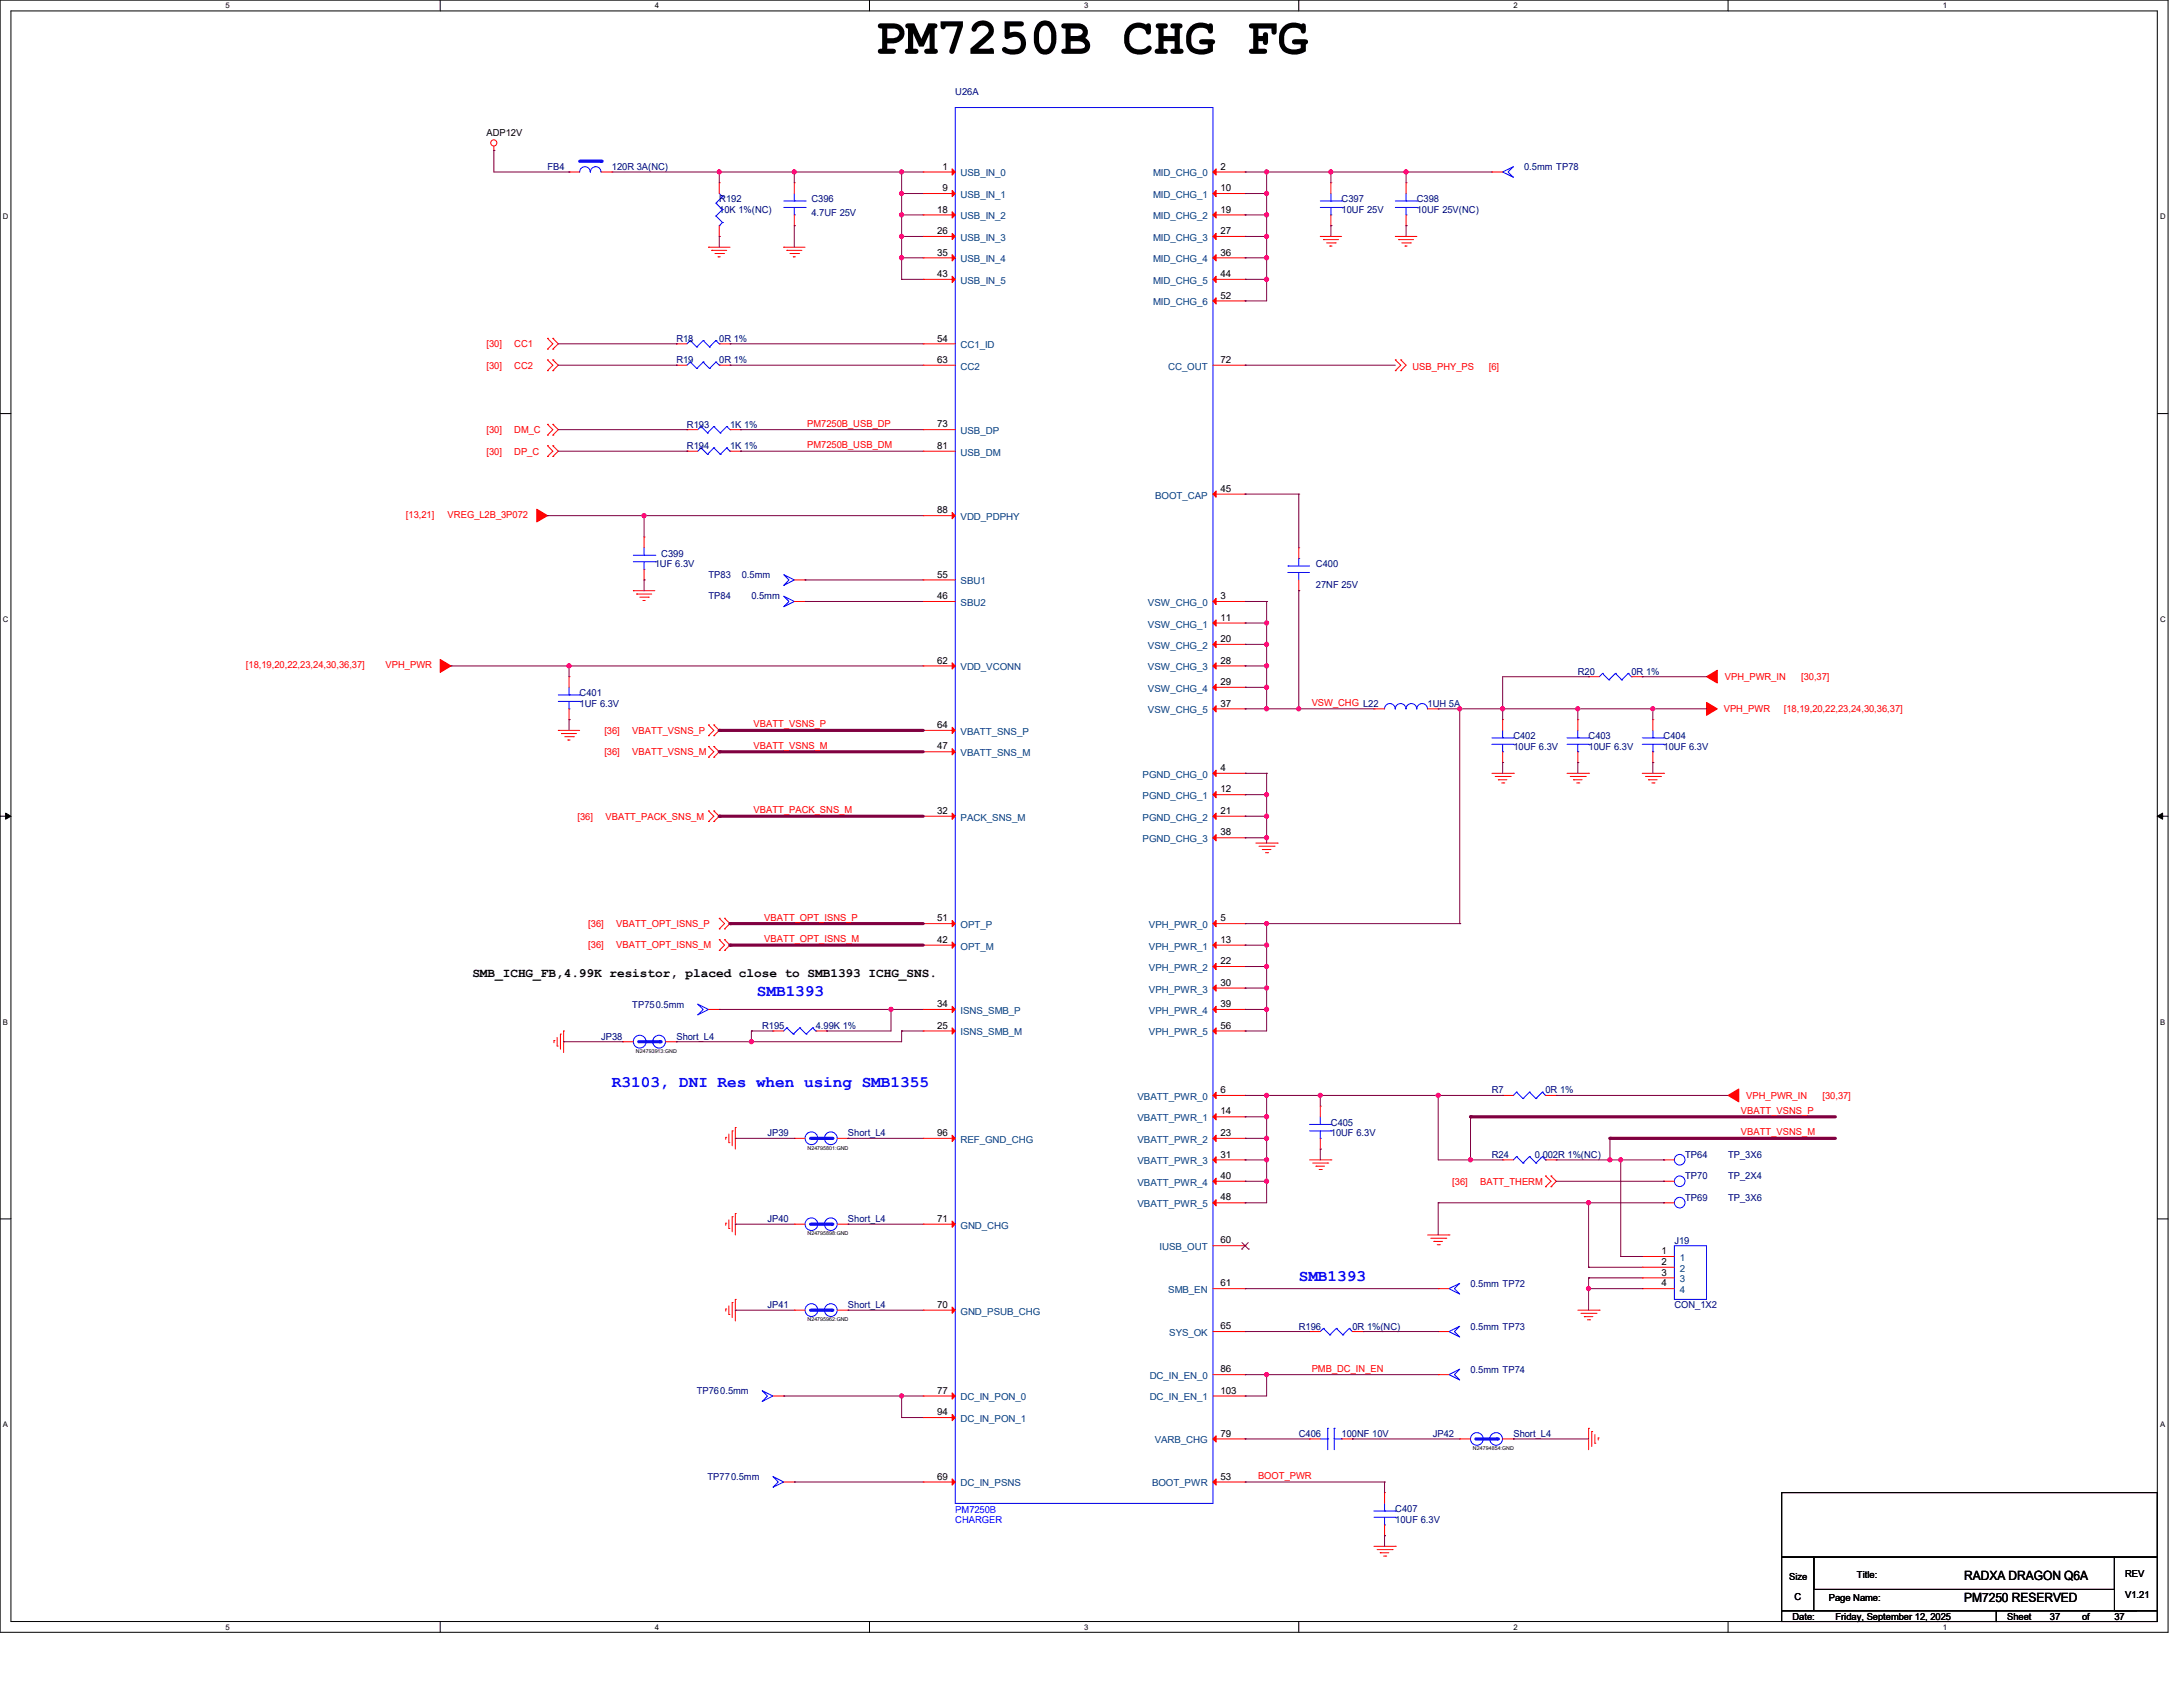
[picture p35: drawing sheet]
<svg xmlns="http://www.w3.org/2000/svg" width="558mm" height="431mm" viewBox="0 0 558 431" stroke-linecap="round" stroke-linejoin="round" font-family="sans-serif">
<defs><g id="words">
<text font-size="13.2" x="223.6" y="13.8">PM7250B CHG FG</text>
<g font-size="4.1" fill="#00f">
<text x="193.5" y="254.5">SMB1393</text>
<text x="156.4" y="277.8">R3103, DNI Res when using SMB1355</text>
<text x="332" y="327.2">SMB1393</text>
</g>
<g font-size="3.3">
<text x="120.7" y="249.6">SMB_ICHG_FB,4.99K resistor, placed close to SMB1393 ICHG_SNS.</text>
<text x="502.1" y="403.8">RADXA DRAGON Q6A</text>
<text x="502.1" y="409.3">PM7250 RESERVED</text>
</g>
<g font-size="2.5" fill="#000080">
<text x="244.2" y="24.3">U26A</text>
<text x="140" y="43.4">FB4</text>
<text x="156.4" y="43.4">120R 3A(NC)</text>
<text x="389.6" y="43.4">0.5mm TP78</text>
<text x="183.9" y="51.7">R192</text>
<text x="207.4" y="51.7">C396</text>
<text x="342.9" y="51.7">C397</text>
<text x="362.2" y="51.7">C398</text>
<text x="183.9" y="54.4">10K 1%(NC)</text>
<text x="207.4" y="55.2">4.7UF 25V</text>
<text x="342.9" y="54.4">10UF 25V</text>
<text x="362.2" y="54.4">10UF 25V(NC)</text>
<text x="172.9" y="87.3">R18</text>
<text x="183.9" y="87.3">0R 1%</text>
<text x="172.9" y="92.8">R19</text>
<text x="183.9" y="92.8">0R 1%</text>
<text x="175.6" y="109.3">R193</text>
<text x="186.6" y="109.3">1K 1%</text>
<text x="175.6" y="114.8">R194</text>
<text x="186.6" y="114.8">1K 1%</text>
<text x="169" y="142.2">C399</text>
<text x="167.4" y="144.9">1UF 6.3V</text>
<text x="181.1" y="147.7">TP83</text>
<text x="189.6" y="147.7">0.5mm</text>
<text x="336.4" y="144.9">C400</text>
<text x="181.1" y="153.2">TP84</text>
<text x="192.1" y="153.2">0.5mm</text>
<text x="336.4" y="150.2">27NF 25V</text>
<text x="403.3" y="172.4">R20</text>
<text x="417" y="172.4">0R 1%</text>
<text x="148.2" y="177.8">C401</text>
<text x="148.2" y="180.6">1UF 6.3V</text>
<text x="364.9" y="180.6">1UH 5A</text>
<text x="386.8" y="188.8">C402</text>
<text x="386.8" y="191.6">10UF 6.3V</text>
<text x="406.1" y="188.8">C403</text>
<text x="406.1" y="191.6">10UF 6.3V</text>
<text x="425.2" y="188.8">C404</text>
<text x="425.2" y="191.6">10UF 6.3V</text>
<text x="161.6" y="257.4">TP750.5mm</text>
<text x="194.8" y="262.9">R195</text>
<text x="208.5" y="262.9">4.99K 1%</text>
<text x="153.7" y="265.6">JP38</text>
<text x="172.9" y="265.6">Short_L4</text>
<text x="381.3" y="279.4">R7</text>
<text x="395.1" y="279.4">0R 1%</text>
<text x="340.2" y="287.6">C405</text>
<text x="196.2" y="290.3">JP39</text>
<text x="216.7" y="290.3">Short_L4</text>
<text x="340.2" y="290.3">10UF 6.3V</text>
<text x="381.3" y="295.8">R24</text>
<text x="392.3" y="295.8">0.002R 1%(NC)</text>
<text x="430.7" y="295.8">TP64</text>
<text x="441.7" y="295.8">TP_3X6</text>
<text x="430.7" y="301.3">TP70</text>
<text x="441.7" y="301.3">TP_2X4</text>
<text x="430.7" y="306.8">TP69</text>
<text x="441.7" y="306.8">TP_3X6</text>
<text x="196.2" y="312.3">JP40</text>
<text x="216.7" y="312.3">Short_L4</text>
<text x="428" y="317.8">J19</text>
<text x="375.9" y="328.7">0.5mm TP72</text>
<text x="196.2" y="334.2">JP41</text>
<text x="216.7" y="334.2">Short_L4</text>
<text x="428" y="334.2">CON_1X2</text>
<text x="332" y="339.7">R196</text>
<text x="345.7" y="339.7">0R 1%(NC)</text>
<text x="375.9" y="339.7">0.5mm TP73</text>
<text x="375.9" y="350.7">0.5mm TP74</text>
<text x="178.1" y="356.1">TP760.5mm</text>
<text x="332" y="367.2">C406</text>
<text x="342.9" y="367.2">100NF 10V</text>
<text x="366.3" y="367.2">JP42</text>
<text x="386.8" y="367.2">Short_L4</text>
<text x="180.8" y="378.1">TP770.5mm</text>
<text x="356.7" y="386.3">C407</text>
<text x="356.7" y="389.1">10UF 6.3V</text>
</g>
<g font-size="2.5">
<text x="124.3" y="34.7">ADP12V</text>
<text x="240.9" y="43.3">1</text>
<text x="312" y="43.3">2</text>
<text x="240.9" y="48.9">9</text>
<text x="312" y="48.9">10</text>
<text x="239.6" y="54.3">18</text>
<text x="239.6" y="59.8">26</text>
<text x="312" y="54.3">19</text>
<text x="312" y="59.8">27</text>
<text x="239.6" y="65.3">35</text>
<text x="312" y="65.3">36</text>
<text x="239.6" y="70.8">43</text>
<text x="312" y="70.8">44</text>
<text x="312" y="76.3">52</text>
<text x="239.6" y="87.2">54</text>
<text x="239.6" y="92.7">63</text>
<text x="312" y="92.7">72</text>
<text x="239.6" y="109.2">73</text>
<text x="239.6" y="114.7">81</text>
<text x="312" y="125.6">45</text>
<text x="239.6" y="131.1">88</text>
<text x="239.6" y="147.6">55</text>
<text x="239.6" y="153.1">46</text>
<text x="312" y="153.1">3</text>
<text x="312" y="158.6">11</text>
<text x="312" y="164">20</text>
<text x="239.6" y="169.5">62</text>
<text x="312" y="169.5">28</text>
<text x="312" y="175">29</text>
<text x="312" y="180.5">37</text>
<text x="239.6" y="191.5">47</text>
<text x="239.6" y="186">64</text>
<text x="312" y="197">4</text>
<text x="312" y="202.4">12</text>
<text x="239.6" y="207.9">32</text>
<text x="312" y="207.9">21</text>
<text x="312" y="213.4">38</text>
<text x="239.6" y="235.4">51</text>
<text x="312" y="235.4">5</text>
<text x="239.6" y="240.9">42</text>
<text x="312" y="240.9">13</text>
<text x="312" y="246.3">22</text>
<text x="312" y="251.8">30</text>
<text x="239.6" y="257.3">34</text>
<text x="312" y="257.3">39</text>
<text x="239.6" y="262.8">25</text>
<text x="312" y="262.8">56</text>
<text x="312" y="279.3">6</text>
<text x="312" y="284.7">14</text>
<text x="239.6" y="290.2">96</text>
<text x="312" y="290.2">23</text>
<text x="312" y="295.7">31</text>
<text x="312" y="301.2">40</text>
<text x="312" y="306.7">48</text>
<text x="239.6" y="312.2">71</text>
<text x="312" y="317.7">60</text>
<text x="424.7" y="320.4">1</text>
<text x="424.7" y="323.2">2</text>
<text x="312" y="328.6">61</text>
<text x="424.7" y="325.9">3</text>
<text x="424.7" y="328.6">4</text>
<text x="239.6" y="334.1">70</text>
<text x="312" y="339.6">65</text>
<text x="312" y="350.6">86</text>
<text x="239.6" y="356.1">77</text>
<text x="312" y="356.1">103</text>
<text x="239.6" y="361.6">94</text>
<text x="312" y="367">79</text>
<text x="239.6" y="378">69</text>
<text x="312" y="378">53</text>
<text x="457.3" y="403.6">Size</text>
<text x="474.6" y="403.1">Title:</text>
<text x="543.2" y="402.8">REV</text>
<text x="458.2" y="413.8">Date:</text>
<text x="458.7" y="408.9">C</text>
<text x="467.5" y="409.1">Page Name:</text>
<text x="469.1" y="413.8">Friday, September 12, 2025</text>
<text x="513" y="413.8">Sheet</text>
<text x="524" y="413.8">37</text>
<text x="532.2" y="413.8">of</text>
<text x="540.5" y="413.8">37</text>
<text x="543.2" y="408.3">V1.21</text>
</g>
<g font-size="2.5" fill="#004080">
<text x="245.5" y="45.1">USB_IN_0</text>
<text x="294.8" y="45.1">MID_CHG_0</text>
<text x="245.5" y="50.6">USB_IN_1</text>
<text x="294.8" y="50.6">MID_CHG_1</text>
<text x="245.5" y="56">USB_IN_2</text>
<text x="294.8" y="56">MID_CHG_2</text>
<text x="245.5" y="61.6">USB_IN_3</text>
<text x="294.8" y="61.6">MID_CHG_3</text>
<text x="245.5" y="67">USB_IN_4</text>
<text x="294.8" y="67">MID_CHG_4</text>
<text x="245.5" y="72.5">USB_IN_5</text>
<text x="294.8" y="72.5">MID_CHG_5</text>
<text x="294.8" y="78">MID_CHG_6</text>
<text x="245.5" y="89">CC1_ID</text>
<text x="245.5" y="94.4">CC2</text>
<text x="298.6" y="94.4">CC_OUT</text>
<text x="245.5" y="110.9">USB_DP</text>
<text x="245.5" y="116.4">USB_DM</text>
<text x="295.3" y="127.4">BOOT_CAP</text>
<text x="245.5" y="132.9">VDD_PDPHY</text>
<text x="245.5" y="149.3">SBU1</text>
<text x="245.5" y="154.8">SBU2</text>
<text x="293.4" y="154.8">VSW_CHG_0</text>
<text x="293.4" y="160.3">VSW_CHG_1</text>
<text x="293.4" y="165.8">VSW_CHG_2</text>
<text x="245.5" y="171.3">VDD_VCONN</text>
<text x="293.4" y="171.3">VSW_CHG_3</text>
<text x="293.4" y="176.7">VSW_CHG_4</text>
<text x="293.4" y="182.2">VSW_CHG_5</text>
<text x="245.5" y="187.7">VBATT_SNS_P</text>
<text x="245.5" y="193.2">VBATT_SNS_M</text>
<text x="292.1" y="198.7">PGND_CHG_0</text>
<text x="245.5" y="209.7">PACK_SNS_M</text>
<text x="292.1" y="204.2">PGND_CHG_1</text>
<text x="292.1" y="209.7">PGND_CHG_2</text>
<text x="292.1" y="215.2">PGND_CHG_3</text>
<text x="245.5" y="237.1">OPT_P</text>
<text x="293.7" y="237.1">VPH_PWR_0</text>
<text x="245.5" y="242.6">OPT_M</text>
<text x="293.7" y="242.6">VPH_PWR_1</text>
<text x="293.7" y="248.1">VPH_PWR_2</text>
<text x="293.7" y="253.6">VPH_PWR_3</text>
<text x="245.5" y="259">ISNS_SMB_P</text>
<text x="293.7" y="259">VPH_PWR_4</text>
<text x="245.5" y="264.5">ISNS_SMB_M</text>
<text x="293.7" y="264.5">VPH_PWR_5</text>
<text x="290.7" y="281">VBATT_PWR_0</text>
<text x="290.7" y="286.5">VBATT_PWR_1</text>
<text x="245.5" y="292">REF_GND_CHG</text>
<text x="290.7" y="292">VBATT_PWR_2</text>
<text x="290.7" y="297.5">VBATT_PWR_3</text>
<text x="290.7" y="302.9">VBATT_PWR_4</text>
<text x="290.7" y="308.4">VBATT_PWR_5</text>
<text x="245.5" y="313.9">GND_CHG</text>
<text x="296.4" y="319.4">IUSB_OUT</text>
<text x="429.3" y="322.2">1</text>
<text x="429.3" y="324.9">2</text>
<text x="429.3" y="327.6">3</text>
<text x="245.5" y="335.9">GND_PSUB_CHG</text>
<text x="298.6" y="330.4">SMB_EN</text>
<text x="429.3" y="330.4">4</text>
<text x="298.9" y="341.3">SYS_OK</text>
<text x="293.9" y="352.3">DC_IN_EN_0</text>
<text x="245.5" y="357.8">DC_IN_PON_0</text>
<text x="293.9" y="357.8">DC_IN_EN_1</text>
<text x="245.5" y="363.3">DC_IN_PON_1</text>
<text x="295.1" y="368.8">VARB_CHG</text>
<text x="245.5" y="379.8">DC_IN_PSNS</text>
<text x="294.5" y="379.8">BOOT_PWR</text>
</g>
<g font-size="2.5" fill="#f00">
<text x="124.3" y="88.7">[30]</text>
<text x="131.4" y="88.7">CC1</text>
<text x="124.3" y="94.2">[30]</text>
<text x="131.4" y="94.2">CC2</text>
<text x="361.1" y="94.4">USB_PHY_PS</text>
<text x="380.5" y="94.4">[6]</text>
<text x="124.3" y="110.7">[30]</text>
<text x="131.4" y="110.7">DM_C</text>
<text x="206.3" y="109">PM7250B_USB_DP</text>
<text x="124.3" y="116.1">[30]</text>
<text x="131.4" y="116.1">DP_C</text>
<text x="206.3" y="114.5">PM7250B_USB_DM</text>
<text x="103.8" y="132.3">[13,21]</text>
<text x="114.4" y="132.3">VREG_L2B_3P072</text>
<text x="62.9" y="170.7">[18,19,20,22,23,24,30,36,37]</text>
<text x="98.6" y="170.7">VPH_PWR</text>
<text x="440.9" y="173.7">VPH_PWR_IN</text>
<text x="460.4" y="173.7">[30,37]</text>
<text x="192.6" y="185.8">VBATT_VSNS_P</text>
<text x="335.3" y="180.3">VSW_CHG L22</text>
<text x="440.6" y="182">VPH_PWR</text>
<text x="456" y="182">[18,19,20,22,23,24,30,36,37]</text>
<text x="154.5" y="187.5">[36]</text>
<text x="161.6" y="187.5">VBATT_VSNS_P</text>
<text x="192.6" y="191.3">VBATT_VSNS_M</text>
<text x="154.5" y="193">[36]</text>
<text x="161.6" y="193">VBATT_VSNS_M</text>
<text x="147.6" y="209.4">[36]</text>
<text x="154.8" y="209.4">VBATT_PACK_SNS_M</text>
<text x="192.6" y="207.8">VBATT_PACK_SNS_M</text>
<text x="150.4" y="236.9">[36]</text>
<text x="157.5" y="236.9">VBATT_OPT_ISNS_P</text>
<text x="195.4" y="235.2">VBATT_OPT_ISNS_P</text>
<text x="150.4" y="242.3">[36]</text>
<text x="157.5" y="242.3">VBATT_OPT_ISNS_M</text>
<text x="195.4" y="240.7">VBATT_OPT_ISNS_M</text>
<text x="446.4" y="280.7">VPH_PWR_IN</text>
<text x="465.8" y="280.7">[30,37]</text>
<text x="445" y="284.6">VBATT_VSNS_P</text>
<text x="445" y="290.1">VBATT_VSNS_M</text>
<text x="371.2" y="302.7">[36]</text>
<text x="378.3" y="302.7">BATT_THERM</text>
<text x="335.3" y="350.4">PMB_DC_IN_EN</text>
<text x="321.6" y="377.9">BOOT_PWR</text>
</g>
<g font-size="2.5" fill="#00f">
<text x="244.2" y="386.6">PM7250B</text>
<text x="244.2" y="389.1">CHARGER</text>
</g>
<g font-size="2">
<text x="57.7" y="2.1">5</text>
<text x="167.4" y="2.1">4</text>
<text x="277.1" y="2.1">3</text>
<text x="386.8" y="2.1">2</text>
<text x="496.6" y="2.1">1</text>
<text x=".8" y="56">D</text>
<text x="552.2" y="56">D</text>
<text x=".8" y="158.9">C</text>
<text x="552.2" y="158.9">C</text>
<text x=".8" y="261.7">B</text>
<text x="552.2" y="261.7">B</text>
<text x=".8" y="364.6">A</text>
<text x="552.2" y="364.6">A</text>
<text x="57.7" y="416.3">5</text>
<text x="167.4" y="416.3">4</text>
<text x="277.1" y="416.3">3</text>
<text x="386.8" y="416.3">2</text>
<text x="496.6" y="416.3">1</text>
</g>
<g font-size="1.4">
<text x="162.6" y="269">N24793913:GND</text>
<text x="206.4" y="293.7">N24795801:GND</text>
<text x="206.4" y="315.6">N24795898:GND</text>
<text x="206.4" y="337.6">N24795962:GND</text>
<text x="376.5" y="370.5">N24794854:GND</text>
</g>
</g></defs>
<g fill="none" stroke="#000" stroke-width=".26">
<path d="M0 0h554.2v417h-554.2zM2.8 2.8h548.6v411.5h-548.6zM112.5 0v2.8M222.2 0v2.8M332 0v2.8M441.7 0v2.8M0 105.7h2.8M551.4 105.7h2.8M0 208.5h2.8M1.4 207.7l1.4 .8-1.4 .8zM551.4 208.5l1.4-.8v1.6zM551.4 208.5h2.8"/>
<path d="M0 311.4h2.8M551.4 311.4h2.8M112.5 414.3v2.7M222.2 414.3v2.7M332 414.3v2.7M441.7 414.3v2.7"/>
</g>
<path d="M1.4 207.7l1.4 .8-1.4 .8zM551.4 208.5l1.4-.8v1.6z" fill="#000"/>
<g fill="none" stroke="#f00" stroke-width=".26">
<path d="M126.2 38.4h.1M126.2 37.3v1.1M181.1 63.2h.1M181.1 63.2h5.5M181.9 64h.1M181.9 64h3.9M182.8 64.8h2.2M183.6 65.6h.1M183.6 65.6h.5M185 64.8h.1M200.3 63.2h.1M200.3 63.2h5.5"/>
<path d="M201.1 64h.1M201.1 64h3.9M201.9 64.8h2.2M202.8 65.6h.1M202.8 65.6h.5M204.1 64.8h.1M337.5 60.4h.1M337.5 60.4h5.4M338.3 61.2h.1M338.3 61.2h3.8M339.1 62.1h2.2M339.9 62.9h.1"/>
<path d="M339.9 62.9h.6M341.3 62.1h.1M356.7 60.4h.1M356.7 60.4h5.5M357.5 61.2h.1M357.5 61.2h3.8M358.3 62.1h2.2M359.2 62.9h.1M359.2 62.9h.5M360.5 62.1h.1M356.7 91.9h.1M356.7 94.7h.1"/>
<path d="M356.7 91.9l1.4 1.4-1.4 1.4M358.1 91.9h.1M358.1 94.7h.1M358.1 91.9l1.3 1.4-1.3 1.4M161.9 150.9h.1M161.9 150.9h5.5M162.7 151.8h.1M162.7 151.8h3.9M163.5 152.6h2.2M164.4 153.4h.1M164.4 153.4h.5M165.7 152.6h.1"/>
<path d="M142.7 186.6h.1M142.7 186.6h5.5M143.5 187.4h.1M143.5 187.4h3.9M144.4 188.2h2.2M145.2 189.1h.1M145.2 189.1h.5M146.6 188.2h.1M181.1 193.5h.1M181.1 190.7h.1M181.1 188h.1M181.1 185.2h.1"/>
<path d="M181.1 190.7l1.4 1.4-1.4 1.4M181.1 185.2l1.4 1.4-1.4 1.4M182.5 190.7h.1M182.5 193.5h.1M182.5 185.2h.1M182.5 188h.1M182.5 190.7l1.4 1.4-1.4 1.4M182.5 185.2l1.4 1.4-1.4 1.4M381.3 197.6h5.5M382.2 198.4h3.8M383 199.2h.1M383 199.2h2.2"/>
<path d="M386 198.4h.1M386.8 197.6h.1M400.6 197.6h5.5M401.4 198.4h3.8M402.2 199.2h.1M402.2 199.2h2.2M405.2 198.4h.1M406.1 197.6h.1M419.8 197.6h5.4M420.6 198.4h3.8M421.4 199.2h.1M421.4 199.2h2.2"/>
<path d="M424.4 198.4h.1M425.2 197.6h.1M181.1 209.9h.1M181.1 207.2h.1M181.1 207.2l1.4 1.3-1.4 1.4M182.5 207.2h.1M182.5 209.9h.1M182.5 207.2l1.4 1.3-1.4 1.4M321 215.4h5.5M321.8 216.2h3.9M322.7 217h.1M322.7 217h2.2"/>
<path d="M323.5 217.8h.5M324 217.8h.1M325.7 216.2h.1M326.5 215.4h.1M383.8 200h.6M384.4 200h.1M403 200h.6M403.6 200h.1M422.2 200h.6M422.8 200h.1M141.6 265.9h.1M141.6 265.9v.5"/>
<path d="M142.4 267.2h.1M142.4 265v2.2M143.3 264.2h.1M143.3 264.2v3.9M144.1 263.4h.1M144.1 263.4v5.5M185.5 290.6h.1M185.5 290.6v.5M186.3 291.9h.1M186.3 289.7v2.2M187.2 288.9h.1M187.2 288.9v3.8"/>
<path d="M188 288.1h.1M188 288.1v5.5M334.7 296.3h5.5M335.5 297.1h3.9M336.4 297.9h.1M336.4 297.9h2.2M337.2 298.8h.5M337.7 298.8h.1M339.4 297.1h.1M340.2 296.3h.1M185.5 312.5h.1M185.5 312.5v.6"/>
<path d="M186.3 313.9h.1M186.3 311.7v2.2M187.2 310.9h.1M187.2 310.9v3.8M188 310h.1M188 310v5.5M364.9 315.5h5.5M365.7 316.4h3.9M366.5 317.2h.1M366.5 317.2h2.2M367.4 318h.5M367.9 318h.1"/>
<path d="M369.6 316.4h.1M370.4 315.5h.1M185.5 334.4h.1M185.5 334.4v.6M186.3 335.8h.1M186.3 333.6v2.2M187.2 332.8h.1M187.2 332.8v3.8M188 332h.1M188 332v5.5M403.3 334.7h5.5M404.1 335.5h3.9"/>
<path d="M405 336.4h.1M405 336.4h2.2M405.8 337.2h.5M406.3 337.2h.1M408 335.5h.1M408.8 334.7h.1M406.1 364.9h.1M406.1 364.9v5.5M406.9 365.7h.1M406.9 365.7v3.9M407.7 368.7h.1M407.7 366.5v2.2"/>
<path d="M408.5 367.4h.1M408.5 367.4v.5M351.2 395.1h5.5M352 395.9h3.9M352.8 396.7h.1M352.8 396.7h2.2M353.7 397.6h.5M354.2 397.6h.1M355.9 395.9h.1M356.7 395.1h.1"/>
<circle cx="126.2" cy="36.5" r=".78"/>
</g>
<path d="M137.2 130.1l2.8 1.6-2.8 1.6z" fill-rule="evenodd" fill="#f00"/>
<path d="M137.2 130.1l2.8 1.6-2.8 1.6z" fill="none" stroke="#f00" stroke-width=".26"/>
<path d="M112.5 168.5l2.8 1.6-2.8 1.7z" fill-rule="evenodd" fill="#f00"/>
<g fill="none" stroke="#f00" stroke-width=".26">
<path d="M112.5 168.5l2.8 1.6-2.8 1.7zM183.9 237.3h.1M183.9 234.6h.1M183.9 234.6l1.3 1.4-1.3 1.3M185.2 234.6h.1M185.2 237.3h.1M185.2 234.6l1.4 1.4-1.4 1.3M183.9 242.8h.1M183.9 240.1h.1M183.9 240.1l1.3 1.4-1.3 1.3M185.2 240.1h.1M185.2 242.8h.1"/>
<path d="M185.2 240.1l1.4 1.4-1.4 1.3"/>
</g>
<path d="M436.2 179.5l2.8 1.6-2.8 1.7z" fill-rule="evenodd" fill="#f00"/>
<g fill="none" stroke="#f00" stroke-width=".26">
<path d="M140 89.2h.1M140 86.4h.1M140 94.7h.1M140 91.9h.1M140 86.4l1.3 1.4-1.3 1.4M140 91.9l1.3 1.4-1.3 1.4M141.3 86.4h.1M141.3 89.2h.1M141.3 91.9h.1M141.3 94.7h.1M141.3 86.4l1.4 1.4-1.4 1.4M141.3 91.9l1.4 1.4-1.4 1.4"/>
<path d="M140 116.6h.1M140 113.9h.1M140 111.2h.1M140 108.4h.1M140 113.9l1.3 1.4-1.3 1.3M140 108.4l1.3 1.4-1.3 1.4M141.3 113.9h.1M141.3 116.6h.1M141.3 108.4h.1M141.3 111.2h.1M141.3 113.9l1.4 1.4-1.4 1.3M141.3 108.4l1.4 1.4-1.4 1.4"/>
<path d="M436.2 179.5l2.8 1.6-2.8 1.7zM395.1 303.2h.1M395.1 300.4h.1M395.1 300.4l1.4 1.4-1.4 1.4M396.5 300.4h.1M396.5 303.2h.1M396.5 300.4l1.3 1.4-1.3 1.4"/>
</g>
<path d="M436.2 172.9l2.8-1.7v3.3z" fill-rule="evenodd" fill="#f00"/>
<path d="M436.2 172.9l2.8-1.7v3.3z" fill="none" stroke="#f00" stroke-width=".26"/>
<path d="M441.7 279.9l2.8-1.7v3.3z" fill-rule="evenodd" fill="#f00"/>
<path d="M422.5 183.9h.1M422.5 194.8h.1M422.5 183.9v2.7M422.5 192.1v2.7M441.7 279.9l2.8-1.7v3.3z" fill="none" stroke="#f00" stroke-width=".26"/>
<path d="M455.4 381.3h96v16.5h-96zM455.4 397.8h8.2v13.7h-8.2zM463.6 397.8h76.9v8.3h-76.9zM540.5 397.8h10.9v13.7h-10.9zM455.4 411.5h54.9v2.8h-54.9zM463.6 411.5h82.3M510.3 411.5h41.1v2.8h-41.1zM545.9 411.5h.1" fill="none" stroke="#000" stroke-width=".26"/>
<path d="M148.2 43.9a1.35 1.35 0 0 1 1.3-1.3 1.35 1.35 0 0 1 1.4 1.3M150.9 43.9a1.35 1.35 0 0 1 1.4-1.3 1.35 1.35 0 0 1 1.3 1.3M419.8 190.2h5.4M419.8 188.5h5.4M422.5 192.1h.1M422.5 188.5h.1M422.5 186.6v1.9M422.5 190.2v1.9M425.2 190.2h.1M425.2 188.5h.1" fill="none" stroke="#00f" stroke-width=".26"/>
<path d="M148.2 41.2h5.5" fill="none" stroke="#00f" stroke-width=".8"/>
<circle cx="153.7" cy="41.2" r=".4" fill="#00f"/>
<path d="M145.5 43.9h.1M145.5 43.9h2.7M153.7 43.9h2.7M156.4 43.9h.1M175.6 109.8h.1M175.6 109.8h2.8M186.6 109.8h2.7M189.3 109.8h.1" fill="none" stroke="#f00" stroke-width=".26"/>
<path d="M179.2 109h.1M179.2 109l-.8 .8M179.2 109l1.6 1.6M180.8 110.6h.1M182.5 109h.1M182.5 109l-1.7 1.6M182.5 109l1.6 1.6M184.1 110.6h.1M185.8 109h.1M185.8 109l-1.7 1.6M185.8 109l.8 .8M186.6 109.8h.1" fill="none" stroke="#00f" stroke-width=".26"/>
<path d="M207.2 290.8h5.4" fill="none" stroke="#00f" stroke-width=".8"/>
<circle cx="212.6" cy="290.8" r=".4" fill="#00f"/>
<g fill="none" stroke="#00f" stroke-width=".26">
<path d="M200.3 53h5.5M200.3 51.3h5.5M203 54.9h.1M203 51.3h.1M203 49.4v1.9M203 53v1.9M205.8 53h.1M205.8 51.3h.1M400.6 190.2h5.5M400.6 188.5h5.5M403.3 192.1h.1M403.3 188.5h.1"/>
<path d="M403.3 186.6v1.9M403.3 190.2v1.9M406.1 190.2h.1M406.1 188.5h.1M387.6 279h.1M387.6 279l-.8 .9M387.6 279l1.7 1.7M390.9 279h.1M390.9 279l-1.6 1.7M390.9 279l1.7 1.7M394.3 279h.1M394.3 279l-1.7 1.7"/>
<path d="M394.3 279l.8 .9M395.1 279.9h.1M387.6 295.5h.1M387.6 295.5l-.8 .8M387.6 295.5l1.7 1.6M389.3 280.7h.1M389.3 297.1h.1M390.9 295.5h.1M390.9 295.5l-1.6 1.6M390.9 295.5l1.7 1.6M392.6 280.7h.1M392.6 297.1h.1"/>
<path d="M394.3 295.5h.1M394.3 295.5l-1.7 1.6M394.3 295.5l.8 .8M395.1 296.3h.1M197.6 377.2l2.7 1.4-2.7 1.4 1.3-1.4z"/>
<circle cx="207.4" cy="290.8" r="1.63"/>
<circle cx="212.4" cy="290.8" r="1.63"/>
<circle cx="429.3" cy="307.3" r="1.35"/>
</g>
<g fill="none" stroke="#f00" stroke-width=".26">
<path d="M203 46.7h.1M203 57.7h.1M203 46.7v2.7M203 54.9v2.8M403.3 183.9h.1M403.3 194.8h.1M403.3 183.9v2.7M403.3 192.1v2.7M384.1 279.9h.1M384.1 279.9h2.7M395.1 279.9h2.7M397.8 279.9h.1"/>
<path d="M203 290.8h.1M203 290.8h2.8M214 290.8h2.7M216.7 290.8h.1M384.1 296.3h.1M384.1 296.3h2.7M395.1 296.3h2.7M397.8 296.3h.1M425.2 307.3h.1M425.2 307.3h2.8M200.3 378.6h2.7M203 378.6h.1"/>
</g>
<path d="M377.2 367.6h5.5" fill="none" stroke="#00f" stroke-width=".8"/>
<circle cx="382.7" cy="367.6" r=".4" fill="#00f"/>
<g fill="none" stroke="#00f" stroke-width=".26">
<path d="M244.2 27.5h65.8v356.6h-65.8z"/>
<circle cx="377.5" cy="367.6" r="1.62"/>
<circle cx="382.4" cy="367.6" r="1.62"/>
</g>
<path d="M373.1 367.6h.1M373.1 367.6h2.8M384.1 367.6h2.7M386.8 367.6h.1" fill="none" stroke="#f00" stroke-width=".26"/>
<path d="M243.4 43.1l.8 .8-.8 .8z" fill="#f00"/>
<path d="M236 43.9h.1M236 43.9h8.2M243.4 43.1l.8 .8-.8 .8z" fill="none" stroke="#f00" stroke-width=".26"/>
<path d="M310.9 43.1v1.6l-.9-.8z" fill="#f00"/>
<path d="M310 43.9h8.3M310.9 43.1v1.6l-.9-.8zM318.3 43.9h.1" fill="none" stroke="#f00" stroke-width=".26"/>
<path d="M310 153.7l.9-.8v1.6z" fill="#f00"/>
<path d="M310 153.7l.9-.8v1.6zM310 153.7h8.3M318.3 153.7h.1" fill="none" stroke="#f00" stroke-width=".26"/>
<path d="M310 197.6l.9-.8v1.6z" fill="#f00"/>
<path d="M310 197.6l.9-.8v1.6zM310 197.6h8.3M318.3 197.6h.1" fill="none" stroke="#f00" stroke-width=".26"/>
<path d="M310.9 235.2v1.6l-.9-.8z" fill="#f00"/>
<path d="M310 236h8.3M310.9 235.2v1.6l-.9-.8zM318.3 236h.1" fill="none" stroke="#f00" stroke-width=".26"/>
<path d="M310.9 279.1v1.6l-.9-.8z" fill="#f00"/>
<path d="M310 279.9h8.3M310.9 279.1v1.6l-.9-.8zM318.3 279.9h.1" fill="none" stroke="#f00" stroke-width=".26"/>
<path d="M243.4 48.6l.8 .8-.8 .8z" fill="#f00"/>
<path d="M236 49.4h.1M236 49.4h8.2M243.4 48.6l.8 .8-.8 .8z" fill="none" stroke="#f00" stroke-width=".26"/>
<path d="M310.9 48.6v1.6l-.9-.8z" fill="#f00"/>
<path d="M310 49.4h8.3M310.9 48.6v1.6l-.9-.8zM318.3 49.4h.1" fill="none" stroke="#f00" stroke-width=".26"/>
<path d="M310.9 158.4v1.6l-.9-.8z" fill="#f00"/>
<path d="M310 159.2h8.3M310.9 158.4v1.6l-.9-.8zM318.3 159.2h.1" fill="none" stroke="#f00" stroke-width=".26"/>
<path d="M310.9 202.2v1.6l-.9-.8z" fill="#f00"/>
<path d="M310 203h8.3M310.9 202.2v1.6l-.9-.8zM318.3 203h.1" fill="none" stroke="#f00" stroke-width=".26"/>
<path d="M310 241.5l.9-.8v1.6z" fill="#f00"/>
<path d="M310 241.5l.9-.8v1.6zM310 241.5h8.3M318.3 241.5h.1" fill="none" stroke="#f00" stroke-width=".26"/>
<path d="M310.9 284.5v1.6l-.9-.8z" fill="#f00"/>
<path d="M310 285.3h8.3M310.9 284.5v1.6l-.9-.8zM318.3 285.3h.1" fill="none" stroke="#f00" stroke-width=".26"/>
<path d="M243.4 54.1l.8 .8-.8 .8z" fill="#f00"/>
<path d="M236 54.9h.1M236 54.9h8.2M243.4 54.1l.8 .8-.8 .8z" fill="none" stroke="#f00" stroke-width=".26"/>
<path d="M310 54.9l.9-.8v1.6z" fill="#f00"/>
<path d="M310 54.9l.9-.8v1.6zM310 54.9h8.3M318.3 54.9h.1" fill="none" stroke="#f00" stroke-width=".26"/>
<path d="M310 164.6l.9-.8v1.6z" fill="#f00"/>
<path d="M310 164.6l.9-.8v1.6zM310 164.6h8.3M318.3 164.6h.1" fill="none" stroke="#f00" stroke-width=".26"/>
<path d="M310.9 207.7v1.6l-.9-.8z" fill="#f00"/>
<path d="M310 208.5h8.3M310.9 207.7v1.6l-.9-.8zM318.3 208.5h.1" fill="none" stroke="#f00" stroke-width=".26"/>
<path d="M310.9 246.1v1.6l-.9-.8z" fill="#f00"/>
<path d="M310 246.9h8.3M310.9 246.1v1.6l-.9-.8zM318.3 246.9h.1" fill="none" stroke="#f00" stroke-width=".26"/>
<path d="M310.9 290v1.6l-.9-.8z" fill="#f00"/>
<path d="M310 290.8h8.3M310.9 290v1.6l-.9-.8zM318.3 290.8h.1" fill="none" stroke="#f00" stroke-width=".26"/>
<path d="M243.4 262.6l.8 .8-.8 .8z" fill="#f00"/>
<path d="M236 263.4h.1M236 263.4h8.2M243.4 262.6l.8 .8-.8 .8z" fill="none" stroke="#f00" stroke-width=".26"/>
<path d="M243.4 59.6l.8 .8-.8 .8z" fill="#f00"/>
<path d="M243.4 59.6l.8 .8-.8 .8zM236 60.4h.1M236 60.4h8.2" fill="none" stroke="#f00" stroke-width=".26"/>
<path d="M310.9 59.6v1.6l-.9-.8z" fill="#f00"/>
<path d="M310.9 59.6v1.6l-.9-.8zM310 60.4h8.3M318.3 60.4h.1" fill="none" stroke="#f00" stroke-width=".26"/>
<path d="M310 170.1l.9-.8v1.6z" fill="#f00"/>
<path d="M310 170.1l.9-.8v1.6zM310 170.1h8.3M318.3 170.1h.1" fill="none" stroke="#f00" stroke-width=".26"/>
<path d="M310.9 174.8v1.6l-.9-.8z" fill="#f00"/>
<path d="M310 175.6h8.3M310.9 174.8v1.6l-.9-.8zM318.3 175.6h.1" fill="none" stroke="#f00" stroke-width=".26"/>
<path d="M310.9 251.6v1.6l-.9-.8z" fill="#f00"/>
<path d="M310 252.4h8.3M310.9 251.6v1.6l-.9-.8zM318.3 252.4h.1" fill="none" stroke="#f00" stroke-width=".26"/>
<path d="M310.9 295.5v1.6l-.9-.8z" fill="#f00"/>
<path d="M310 296.3h8.3M310.9 295.5v1.6l-.9-.8zM318.3 296.3h.1" fill="none" stroke="#f00" stroke-width=".26"/>
<path d="M243.4 207.7l.8 .8-.8 .8z" fill="#f00"/>
<path d="M236 208.5h.1M236 208.5h8.2M243.4 207.7l.8 .8-.8 .8z" fill="none" stroke="#f00" stroke-width=".26"/>
<path d="M243.4 257.1l.8 .8-.8 .8z" fill="#f00"/>
<path d="M236 257.9h.1M236 257.9h8.2M243.4 257.1l.8 .8-.8 .8z" fill="none" stroke="#f00" stroke-width=".26"/>
<path d="M243.4 65.1l.8 .8-.8 .8z" fill="#f00"/>
<path d="M236 65.9h.1M236 65.9h8.2M243.4 65.1l.8 .8-.8 .8z" fill="none" stroke="#f00" stroke-width=".26"/>
<path d="M310.9 65.1v1.6l-.9-.8z" fill="#f00"/>
<path d="M310 65.9h8.3M310.9 65.1v1.6l-.9-.8zM318.3 65.9h.1" fill="none" stroke="#f00" stroke-width=".26"/>
<path d="M310 181.1l.9-.8v1.6z" fill="#f00"/>
<path d="M310 181.1l.9-.8v1.6zM310 181.1h8.3M318.3 181.1h.1" fill="none" stroke="#f00" stroke-width=".26"/>
<path d="M310 214l.9-.8v1.6z" fill="#f00"/>
<path d="M310 214l.9-.8v1.6zM310 214h8.3M318.3 214h.1" fill="none" stroke="#f00" stroke-width=".26"/>
<path d="M310.9 257.1v1.6l-.9-.8z" fill="#f00"/>
<path d="M310 257.9h8.3M310.9 257.1v1.6l-.9-.8zM318.3 257.9h.1" fill="none" stroke="#f00" stroke-width=".26"/>
<path d="M310.9 301v1.6l-.9-.8z" fill="#f00"/>
<path d="M310 301.8h8.3M310.9 301v1.6l-.9-.8zM318.3 301.8h.1" fill="none" stroke="#f00" stroke-width=".26"/>
<path d="M243.4 240.7l.8 .8-.8 .8z" fill="#f00"/>
<path d="M236 241.5h.1M236 241.5h8.2M243.4 240.7l.8 .8-.8 .8z" fill="none" stroke="#f00" stroke-width=".26"/>
<path d="M243.4 70.6l.8 .8-.8 .8z" fill="#f00"/>
<path d="M236 71.4h.1M236 71.4h8.2M243.4 70.6l.8 .8-.8 .8z" fill="none" stroke="#f00" stroke-width=".26"/>
<path d="M310.9 70.6v1.6l-.9-.8z" fill="#f00"/>
<path d="M310 71.4h8.3M310.9 70.6v1.6l-.9-.8zM318.3 71.4h.1" fill="none" stroke="#f00" stroke-width=".26"/>
<path d="M310 126.2l.9-.8v1.6z" fill="#f00"/>
<path d="M310 126.2l.9-.8v1.6zM310 126.2h8.3M318.3 126.2h.1M236 153.7h.1M236 153.7h8.2" fill="none" stroke="#f00" stroke-width=".26"/>
<path d="M243.4 191.3l.8 .8-.8 .8z" fill="#f00"/>
<path d="M236 192.1h.1M236 192.1h8.2M243.4 191.3l.8 .8-.8 .8z" fill="none" stroke="#f00" stroke-width=".26"/>
<path d="M310.9 306.5v1.6l-.9-.8z" fill="#f00"/>
<path d="M310 307.3h8.3M310.9 306.5v1.6l-.9-.8zM318.3 307.3h.1" fill="none" stroke="#f00" stroke-width=".26"/>
<path d="M243.4 235.2l.8 .8-.8 .8z" fill="#f00"/>
<path d="M236 236h.1M236 236h8.2M243.4 235.2l.8 .8-.8 .8z" fill="none" stroke="#f00" stroke-width=".26"/>
<path d="M310 76.9l.9-.8v1.6z" fill="#f00"/>
<path d="M310 76.9l.9-.8v1.6zM310 76.9h8.3M318.3 76.9h.1" fill="none" stroke="#f00" stroke-width=".26"/>
<path d="M310.9 377.8v1.6l-.9-.8z" fill="#f00"/>
<path d="M236 87.8h.1M236 87.8h8.2M236 148.2h.1M236 148.2h8.2M310 378.6h8.3M310.9 377.8v1.6l-.9-.8zM318.3 378.6h.1" fill="none" stroke="#f00" stroke-width=".26"/>
<path d="M310.9 262.6v1.6l-.9-.8z" fill="#f00"/>
<path d="M310 263.4h8.3M310.9 262.6v1.6l-.9-.8zM318.3 263.4h.1M310 318.3h8.3M318.3 318.3h.1M310 329.2h8.3M318.3 329.2h.1" fill="none" stroke="#f00" stroke-width=".26"/>
<path d="M317.4 319.1h.1M317.5 317.5l1.6 1.6M319.1 317.5l-1.7 1.6M319.1 319.1h.1" fill="none" stroke="#804000" stroke-width=".26"/>
<path d="M243.4 169.3l.8 .8-.8 .8z" fill="#f00"/>
<path d="M236 93.3h.1M236 93.3h8.2M236 170.1h.1M236 170.1h8.2M243.4 169.3l.8 .8-.8 .8z" fill="none" stroke="#f00" stroke-width=".26"/>
<path d="M243.4 185.8l.8 .8-.8 .8z" fill="#f00"/>
<path d="M236 186.6h.1M236 186.6h8.2M243.4 185.8l.8 .8-.8 .8zM310 340.2h8.3M318.3 340.2h.1" fill="none" stroke="#f00" stroke-width=".26"/>
<path d="M243.4 377.8l.8 .8-.8 .8z" fill="#f00"/>
<path d="M236 378.6h.1M236 378.6h8.2M243.4 377.8l.8 .8-.8 .8z" fill="none" stroke="#f00" stroke-width=".26"/>
<path d="M243.4 333.9l.8 .8-.8 .8z" fill="#f00"/>
<path d="M236 334.7h.1M236 334.7h8.2M243.4 333.9l.8 .8-.8 .8z" fill="none" stroke="#f00" stroke-width=".26"/>
<path d="M243.4 312l.8 .8-.8 .8z" fill="#f00"/>
<path d="M310 93.3h8.3M318.3 93.3h.1M236 109.8h.1M236 109.8h8.2M236 312.8h.1M236 312.8h8.2M243.4 312l.8 .8-.8 .8z" fill="none" stroke="#f00" stroke-width=".26"/>
<path d="M243.4 355.9l.8 .8-.8 .8z" fill="#f00"/>
<path d="M236 356.7h.1M236 356.7h8.2M243.4 355.9l.8 .8-.8 .8z" fill="none" stroke="#f00" stroke-width=".26"/>
<path d="M310.9 366.8v1.6l-.9-.8z" fill="#f00"/>
<path d="M236 115.3h.1M236 115.3h8.2M310 351.2h8.3M318.3 351.2h.1M310 367.6h8.3M310.9 366.8v1.6l-.9-.8zM318.3 367.6h.1" fill="none" stroke="#f00" stroke-width=".26"/>
<path d="M243.4 130.9l.8 .8-.8 .8z" fill="#f00"/>
<path d="M236 131.7h.1M236 131.7h8.2M243.4 130.9l.8 .8-.8 .8z" fill="none" stroke="#f00" stroke-width=".26"/>
<path d="M243.4 361.4l.8 .8-.8 .8z" fill="#f00"/>
<path d="M236 362.2h.1M236 362.2h8.2M243.4 361.4l.8 .8-.8 .8z" fill="none" stroke="#f00" stroke-width=".26"/>
<path d="M243.4 290l.8 .8-.8 .8z" fill="#f00"/>
<path d="M406.1 172.9h.1M406.1 172.9h2.7M417 172.9h2.8M419.8 172.9h.1M236 290.8h.1M236 290.8h8.2M243.4 290l.8 .8-.8 .8zM310 356.7h8.3M318.3 356.7h.1" fill="none" stroke="#f00" stroke-width=".26"/>
<path d="M409.6 172h.1M409.6 172l-.8 .9M409.6 172l1.7 1.7M411.3 173.7h.1M412.9 172h.1M412.9 172l-1.6 1.7M412.9 172l1.6 1.7M414.5 173.7h.1M416.2 172h.1M416.2 172l-1.7 1.7M416.2 172l.8 .9M417 172.9h.1" fill="none" stroke="#00f" stroke-width=".26"/>
<path d="M207.2 312.8h5.4" fill="none" stroke="#00f" stroke-width=".8"/>
<circle cx="212.6" cy="312.8" r=".4" fill="#00f"/>
<g fill="none" stroke="#00f" stroke-width=".26">
<path d="M356.7 53h5.5M356.7 51.3h5.5M359.4 54.9h.1M359.4 51.3h.1M359.4 49.4v1.9M359.4 53v1.9M362.2 53h.1M362.2 51.3h.1M176.4 87h.1M176.4 87l-.8 .8M176.4 87l1.7 1.6M178.1 88.6h.1"/>
<path d="M179.7 87h.1M179.7 87l-1.6 1.6M179.7 87l1.7 1.6M181.4 88.6h.1M183 87h.1M183 87l-1.6 1.6M183 87l.9 .8M183.9 87.8h.1M353.9 181.1a1.35 1.35 0 0 1 1.4-1.4 1.35 1.35 0 0 1 1.3 1.4 1.38 1.38 0 0 1 1.4-1.4 1.38 1.38 0 0 1 1.4 1.4 1.38 1.38 0 0 1 1.3-1.3 1.38 1.38 0 0 1 1.4 1.3 1.38 1.38 0 0 1 1.4-1.3 1.38 1.38 0 0 1 1.4 1.3M428 318.3h8.2v13.7h-8.2z"/>
<circle cx="207.4" cy="312.8" r="1.62"/>
<circle cx="212.4" cy="312.8" r="1.62"/>
</g>
<g fill="none" stroke="#f00" stroke-width=".26">
<path d="M359.4 46.7h.1M359.4 57.7h.1M359.4 46.7v2.7M359.4 54.9v2.8M172.9 87.8h.1M172.9 87.8h2.7M183.9 87.8h2.7M186.6 87.8h.1M351.2 181.1h.1M351.2 181.1h2.7M364.9 181.1h2.7M367.6 181.1h.1"/>
<path d="M203 312.8h.1M203 312.8h2.8M214 312.8h2.7M216.7 312.8h.1M419.8 321h.1M419.8 323.8h.1M419.8 326.5h.1M419.8 329.2h.1M419.8 321h8.2M419.8 323.8h8.2M419.8 326.5h8.2M419.8 329.2h8.2"/>
</g>
<path d="M207.2 334.7h5.4" fill="none" stroke="#00f" stroke-width=".8"/>
<circle cx="212.6" cy="334.7" r=".4" fill="#00f"/>
<g fill="none" stroke="#00f" stroke-width=".26">
<path d="M176.4 92.5h.1M176.4 92.5l-.8 .8M176.4 92.5l1.7 1.6M178.1 94.1h.1M179.7 92.5h.1M179.7 92.5l-1.6 1.6M179.7 92.5l1.7 1.6M181.4 94.1h.1M183 92.5h.1M183 92.5l-1.6 1.6M183 92.5l.9 .8M183.9 93.3h.1"/>
<path d="M178.4 256.5l2.7 1.4-2.7 1.4 1.3-1.4zM201.1 262.6h.1M201.1 262.6l-.8 .8M201.1 262.6l1.7 1.6M202.8 264.2h.1M204.4 262.6h.1M204.4 262.6l-1.6 1.6M204.4 262.6l1.7 1.6M206.1 264.2h.1M207.7 262.6h.1M207.7 262.6l-1.6 1.6M207.7 262.6l.8 .8"/>
<path d="M208.5 263.4h.1M370.4 351.2l2.7-1.4-1.3 1.4 1.3 1.4zM337.5 367.6h1.9M339.4 367.6h.1M339.4 364.9h.1M339.4 364.9v5.5M341 364.9h.1M341 367.6h1.9M341 364.9v5.5M342.9 367.6h.1"/>
<circle cx="207.4" cy="334.7" r="1.63"/>
<circle cx="212.4" cy="334.7" r="1.63"/>
</g>
<g fill="none" stroke="#f00" stroke-width=".26">
<path d="M172.9 93.3h.1M172.9 93.3h2.7M183.9 93.3h2.7M186.6 93.3h.1M181.1 257.9h2.8M183.9 257.9h.1M197.6 263.4h.1M197.6 263.4h2.7M208.5 263.4h2.8M211.3 263.4h.1M203 334.7h.1M203 334.7h2.8"/>
<path d="M214 334.7h2.7M216.7 334.7h.1M367.6 351.2h.1M367.6 351.2h2.8M334.7 367.6h.1M334.7 367.6h2.8M342.9 367.6h2.8M345.7 367.6h.1"/>
</g>
<path d="M163.3 266.1h5.4" fill="none" stroke="#00f" stroke-width=".8"/>
<circle cx="168.7" cy="266.1" r=".4" fill="#00f"/>
<g fill="none" stroke="#00f" stroke-width=".26">
<path d="M183 51.9h.1M183 55.2h.1M183 51.9l1.7 1.7M183 55.2l1.7 1.7M183.9 57.7h.1M183.9 49.4l.8 .8M184.7 50.2h.1M184.7 53.6h.1M184.7 56.9h.1M184.7 50.2l-1.7 1.7M184.7 53.6l-1.7 1.6M184.7 56.9l-.8 .8"/>
<path d="M337.5 53h5.4M337.5 51.3h5.4M340.2 54.9h.1M340.2 51.3h.1M340.2 49.4v1.9M340.2 53v1.9M342.9 53h.1M342.9 51.3h.1M384.1 43.9l2.7-1.3-1.3 1.3 1.3 1.4zM179.2 114.4h.1M179.2 114.4l-.8 .9M179.2 114.4l1.6 1.7"/>
<path d="M180.8 116.1h.1M182.5 114.4h.1M182.5 114.4l-1.7 1.7M182.5 114.4l1.6 1.7M184.1 116.1h.1M185.8 114.4h.1M185.8 114.4l-1.7 1.7M185.8 114.4l.8 .9M186.6 115.3h.1M164.6 140v1.9M161.9 143.5h5.5M161.9 141.9h5.5"/>
<path d="M164.6 145.5h.1M164.6 141.9h.1M164.6 143.5v2M167.4 143.5h.1M167.4 141.9h.1M200.3 146.8l2.7 1.4-2.7 1.4 1.4-1.4zM200.3 152.3l2.7 1.4-2.7 1.3 1.4-1.3zM329.2 144.6h.1M329.2 146.3h.1M329.2 144.6h5.5M329.2 146.3h5.5M332 142.7h.1"/>
<path d="M332 146.3h.1M332 142.7v1.9M332 146.3v1.9M142.7 179.2h5.5M142.7 177.5h5.5M145.5 177.5h.1M145.5 175.6v1.9M145.5 179.2v1.9M148.2 179.2h.1M148.2 177.5h.1M145.5 181.1h.1M381.3 190.2h5.5"/>
<path d="M381.3 188.5h5.5M384.1 192.1h.1M384.1 188.5h.1M384.1 186.6v1.9M384.1 190.2v1.9M386.8 190.2h.1M386.8 188.5h.1M334.7 288.9h5.5M334.7 287.3h5.5M337.5 290.8h.1M337.5 287.3h.1M337.5 285.3v2"/>
<path d="M337.5 288.9v1.9M340.2 288.9h.1M340.2 287.3h.1M338.3 339.4h.1M338.3 339.4l-.8 .8M338.3 339.4l1.6 1.6M341.6 339.4h.1M341.6 339.4l-1.7 1.6M341.6 339.4l1.6 1.6M344.9 339.4h.1M344.9 339.4l-1.7 1.6M344.9 339.4l.8 .8"/>
<path d="M370.4 329.2l2.7-1.3-1.3 1.3 1.3 1.4zM194.8 355.3l2.8 1.4-2.8 1.4 1.4-1.4zM339.9 341h.1M343.2 341h.1M345.7 340.2h.1M370.4 340.2l2.7-1.4-1.3 1.4 1.3 1.4zM351.2 387.6h5.5M351.2 386h5.5M353.9 389.6h.1M353.9 386h.1M353.9 384.1v1.9M353.9 387.6v2"/>
<path d="M356.7 387.6h.1M356.7 386h.1"/>
<circle cx="163.5" cy="266.1" r="1.63"/>
<circle cx="168.5" cy="266.1" r="1.63"/>
<circle cx="429.3" cy="296.3" r="1.35"/>
<circle cx="429.3" cy="301.8" r="1.35"/>
</g>
<g fill="none" stroke="#f00" stroke-width=".26">
<path d="M183.9 46.7h.1M183.9 46.7v2.7M183.9 57.7v2.7M340.2 46.7h.1M340.2 57.7h.1M340.2 46.7v2.7M340.2 54.9v2.8M381.3 43.9h.1M381.3 43.9h2.8M183.9 60.4h.1M175.6 115.3h.1M175.6 115.3h2.8"/>
<path d="M186.6 115.3h2.7M189.3 115.3h.1M164.6 137.2h.1M164.6 137.2v2.8M332 140h.1M332 140v2.7M164.6 148.2h.1M164.6 145.5v2.7M203 148.2h2.8M203 153.7h2.8M205.8 148.2h.1M205.8 153.7h.1"/>
<path d="M332 150.9h.1M332 148.2v2.7M145.5 172.9h.1M145.5 172.9v2.7M145.5 183.9h.1M145.5 181.1v2.8M384.1 183.9h.1M384.1 194.8h.1M384.1 183.9v2.7M384.1 192.1v2.7M159.2 266.1h.1M159.2 266.1h2.7"/>
<path d="M170.1 266.1h2.8M172.9 266.1h.1M337.5 282.6h.1M337.5 293.6h.1M337.5 282.6v2.7M337.5 290.8v2.8M425.2 296.3h.1M425.2 296.3h2.8M425.2 301.8h.1M425.2 301.8h2.8M367.6 329.2h.1M367.6 329.2h2.8"/>
<path d="M197.6 356.7h2.7M200.3 356.7h.1M334.7 340.2h.1M334.7 340.2h2.8M345.7 340.2h2.7M348.4 340.2h.1M367.6 340.2h.1M367.6 340.2h2.8M353.9 381.3h.1M353.9 392.3h.1M353.9 381.3v2.8M353.9 389.6v2.7"/>
</g>
<path d="M200.3 356.7h.1M200.3 356.7h30.2" fill="none" stroke="#800040" stroke-width=".26"/>
<circle cx="230.4" cy="356.6" r=".53" fill="#f0f"/>
<circle cx="230.4" cy="356.6" r=".53" fill="none" stroke="#f0f" stroke-width=".26"/>
<path d="M230.5 356.7h.1M230.5 356.7v5.5M230.5 356.7h5.5M318.3 351.2h.1M318.3 351.2h49.3M323.8 351.2h.1M203 378.6h.1M203 378.6h33M230.5 362.2h.1M230.5 362.2h5.5" fill="none" stroke="#800040" stroke-width=".26"/>
<circle cx="323.7" cy="351.2" r=".53" fill="#f0f"/>
<circle cx="323.7" cy="351.2" r=".53" fill="none" stroke="#f0f" stroke-width=".26"/>
<path d="M203 43.9h.1M203 43.9h27.5M359.4 43.9h.1M359.4 43.9h21.9M318.3 356.7h.1M323.8 351.2h.1M323.8 351.2v5.5h-5.5" fill="none" stroke="#800040" stroke-width=".26"/>
<circle cx="230.4" cy="43.9" r=".53" fill="#f0f"/>
<circle cx="230.4" cy="43.9" r=".53" fill="none" stroke="#f0f" stroke-width=".26"/>
<circle cx="203" cy="43.9" r=".53" fill="#f0f"/>
<circle cx="203" cy="43.9" r=".53" fill="none" stroke="#f0f" stroke-width=".26"/>
<path d="M323.8 49.4h.1M323.8 43.9v5.5M164.6 131.7h.1M164.6 131.7v5.5M323.8 236v5.5M323.8 241.5h.1" fill="none" stroke="#800040" stroke-width=".26"/>
<circle cx="323.7" cy="241.4" r=".53" fill="#f0f"/>
<circle cx="323.7" cy="241.4" r=".53" fill="none" stroke="#f0f" stroke-width=".26"/>
<path d="M323.8 43.9h16.4M340.2 43.9h.1M323.8 279.9h13.7M337.5 279.9h.1" fill="none" stroke="#800040" stroke-width=".26"/>
<circle cx="323.7" cy="43.9" r=".53" fill="#f0f"/>
<circle cx="323.7" cy="43.9" r=".53" fill="none" stroke="#f0f" stroke-width=".26"/>
<path d="M183.9 257.9h.1M183.9 257.9h43.9" fill="none" stroke="#800040" stroke-width=".26"/>
<circle cx="227.7" cy="257.9" r=".53" fill="#f0f"/>
<circle cx="227.7" cy="257.9" r=".53" fill="none" stroke="#f0f" stroke-width=".26"/>
<path d="M373.1 181.1h.1M373.1 181.1h11M144.1 266.1h.1M144.1 266.1h15.1M172.9 266.1h.1M172.9 266.1h19.2M230.5 263.4h.1M230.5 263.4v2.7M230.5 263.4h5.5" fill="none" stroke="#800040" stroke-width=".26"/>
<circle cx="384.1" cy="181.1" r=".53" fill="#f0f"/>
<circle cx="384.1" cy="181.1" r=".53" fill="none" stroke="#f0f" stroke-width=".26"/>
<path d="M227.8 257.9h.1M227.8 257.9v5.5h-16.5M227.8 257.9h8.2M192.1 263.4h.1M192.1 266.1h.1M192.1 263.4h5.5M192.1 263.4v2.7M192.1 266.1h38.4M211.3 263.4h.1" fill="none" stroke="#800040" stroke-width=".26"/>
<circle cx="192" cy="266.1" r=".53" fill="#f0f"/>
<circle cx="192" cy="266.1" r=".53" fill="none" stroke="#f0f" stroke-width=".26"/>
<path d="M323.8 236h49.3M373.1 236h.1" fill="none" stroke="#800040" stroke-width=".26"/>
<circle cx="323.7" cy="235.9" r=".53" fill="#f0f"/>
<circle cx="323.7" cy="235.9" r=".53" fill="none" stroke="#f0f" stroke-width=".26"/>
<g fill="none" stroke="#800040" stroke-width=".26">
<path d="M126.2 43.9h19.3M145.5 43.9h.1M183.9 43.9h.1M183.9 43.9h19.1M183.9 43.9v2.8M203 43.9h.1M203 43.9v2.8M230.5 43.9h.1M230.5 49.4h.1M230.5 43.9h5.5M230.5 43.9v11M367.6 181.1h5.5"/>
<path d="M373.1 181.1h.1M422.5 181.1h.1M422.5 194.8h.1M422.5 181.1h13.7M422.5 181.1v2.8M422.5 194.8v2.8M188 290.8h.1M188 290.8h15M216.7 290.8h.1M216.7 290.8h19.3M188 312.8h.1M188 312.8h15"/>
<path d="M216.7 312.8h.1M216.7 312.8h19.3M188 334.7h.1M188 334.7h15M216.7 334.7h.1M216.7 334.7h19.3M318.3 329.2h.1M318.3 329.2h49.3M318.3 340.2h.1M318.3 340.2h16.4M348.4 340.2h.1M348.4 340.2h19.2"/>
<path d="M318.3 367.6h.1M318.3 378.6h.1M318.3 367.6h16.4M318.3 378.6h35.6M345.7 367.6h.1M345.7 367.6h27.4M353.9 378.6h.1M353.9 378.6v2.7M353.9 392.3h.1M353.9 392.3v2.8"/>
</g>
<circle cx="230.4" cy="54.9" r=".53" fill="#f0f"/>
<circle cx="230.4" cy="54.9" r=".53" fill="none" stroke="#f0f" stroke-width=".26"/>
<circle cx="230.4" cy="49.4" r=".53" fill="#f0f"/>
<circle cx="230.4" cy="49.4" r=".53" fill="none" stroke="#f0f" stroke-width=".26"/>
<g fill="none" stroke="#800040" stroke-width=".26">
<path d="M203 57.7h.1M203 57.7v5.5M230.5 49.4h.1M230.5 54.9h.1M230.5 49.4h5.5M230.5 54.9h5.5M230.5 54.9v11M183.9 60.4h.1M183.9 60.4v2.8M230.5 60.4h.1M230.5 60.4h5.5M386.8 367.6h.1"/>
<path d="M386.8 367.6h19.3"/>
</g>
<circle cx="230.4" cy="60.4" r=".53" fill="#f0f"/>
<circle cx="230.4" cy="60.4" r=".53" fill="none" stroke="#f0f" stroke-width=".26"/>
<path d="M230.5 65.9h.1M230.5 65.9h5.5M230.5 65.9v5.5" fill="none" stroke="#800040" stroke-width=".26"/>
<circle cx="230.4" cy="65.8" r=".53" fill="#f0f"/>
<circle cx="230.4" cy="65.8" r=".53" fill="none" stroke="#f0f" stroke-width=".26"/>
<path d="M318.3 43.9h.1M318.3 49.4h.1M318.3 43.9h5.5M318.3 49.4h5.5M323.8 49.4h.1M323.8 49.4v5.5M340.2 43.9h.1M340.2 43.9v2.8M230.5 71.4h.1M230.5 71.4h5.5" fill="none" stroke="#800040" stroke-width=".26"/>
<circle cx="323.7" cy="54.9" r=".53" fill="#f0f"/>
<circle cx="323.7" cy="54.9" r=".53" fill="none" stroke="#f0f" stroke-width=".26"/>
<circle cx="323.7" cy="49.4" r=".53" fill="#f0f"/>
<circle cx="323.7" cy="49.4" r=".53" fill="none" stroke="#f0f" stroke-width=".26"/>
<path d="M318.3 54.9h.1M318.3 54.9h5.5M323.8 54.9h.1M323.8 54.9v5.5h-5.5M340.2 57.7h.1M340.2 57.7v2.7M318.3 60.4h.1" fill="none" stroke="#800040" stroke-width=".26"/>
<circle cx="323.7" cy="60.4" r=".53" fill="#f0f"/>
<circle cx="323.7" cy="60.4" r=".53" fill="none" stroke="#f0f" stroke-width=".26"/>
<path d="M318.3 65.9h.1M323.8 60.4h.1M323.8 60.4v5.5h-5.5" fill="none" stroke="#800040" stroke-width=".26"/>
<circle cx="323.7" cy="65.8" r=".53" fill="#f0f"/>
<circle cx="323.7" cy="65.8" r=".53" fill="none" stroke="#f0f" stroke-width=".26"/>
<path d="M318.3 71.4h.1M323.8 65.9h.1M323.8 65.9v5.5h-5.5" fill="none" stroke="#800040" stroke-width=".26"/>
<circle cx="323.7" cy="71.4" r=".53" fill="#f0f"/>
<circle cx="323.7" cy="71.4" r=".53" fill="none" stroke="#f0f" stroke-width=".26"/>
<path d="M340.2 43.9h.1M340.2 43.9h19.2M318.3 76.9h.1M323.8 71.4h.1M323.8 71.4v5.5h-5.5" fill="none" stroke="#800040" stroke-width=".26"/>
<circle cx="359.4" cy="43.9" r=".53" fill="#f0f"/>
<circle cx="359.4" cy="43.9" r=".53" fill="none" stroke="#f0f" stroke-width=".26"/>
<circle cx="340.2" cy="43.9" r=".53" fill="#f0f"/>
<circle cx="340.2" cy="43.9" r=".53" fill="none" stroke="#f0f" stroke-width=".26"/>
<g fill="none" stroke="#800040" stroke-width=".26">
<path d="M359.4 43.9h.1M359.4 57.7h.1M359.4 43.9v2.8M359.4 57.7v2.7M142.7 93.3h30.2M142.7 87.8h30.2M172.9 87.8h.1M172.9 93.3h.1M318.3 93.3h.1M318.3 93.3h38.4M142.7 109.8h32.9M142.7 115.3h32.9"/>
<path d="M175.6 109.8h.1M175.6 115.3h.1M189.3 115.3h.1M189.3 109.8h.1M189.3 109.8h46.7M189.3 115.3h46.7M205.8 148.2h.1M205.8 153.7h.1M205.8 148.2h30.2M205.8 153.7h30.2"/>
</g>
<path d="M183.9 192.1h52.1" fill="none" stroke="#800040" stroke-width=".8"/>
<circle cx="183.9" cy="192.1" r=".4" fill="#800040"/>
<path d="M183.9 186.6h52.1" fill="none" stroke="#800040" stroke-width=".8"/>
<circle cx="183.9" cy="186.6" r=".4" fill="#800040"/>
<path d="M183.9 208.5h52.1" fill="none" stroke="#800040" stroke-width=".8"/>
<circle cx="183.9" cy="208.5" r=".4" fill="#800040"/>
<path d="M140 131.7h.1M140 131.7h96M164.6 131.7h.1" fill="none" stroke="#800040" stroke-width=".26"/>
<circle cx="164.6" cy="131.7" r=".53" fill="#f0f"/>
<circle cx="164.6" cy="131.7" r=".53" fill="none" stroke="#f0f" stroke-width=".26"/>
<path d="M164.6 148.2h.1M164.6 148.2v2.7M115.3 170.1h.1M115.3 170.1h120.7M145.5 170.1h.1" fill="none" stroke="#800040" stroke-width=".26"/>
<circle cx="145.4" cy="170.1" r=".53" fill="#f0f"/>
<circle cx="145.4" cy="170.1" r=".53" fill="none" stroke="#f0f" stroke-width=".26"/>
<path d="M145.5 170.1h.1M145.5 170.1v2.8M145.5 183.9h.1M145.5 183.9v2.7" fill="none" stroke="#800040" stroke-width=".26"/>
<path d="M186.6 241.5h49.4" fill="none" stroke="#800040" stroke-width=".8"/>
<circle cx="186.6" cy="241.5" r=".4" fill="#800040"/>
<path d="M186.6 236h49.4" fill="none" stroke="#800040" stroke-width=".8"/>
<circle cx="186.6" cy="236" r=".4" fill="#800040"/>
<path d="M318.3 203h.1M318.3 203h5.5M323.8 203h.1M323.8 203v5.5" fill="none" stroke="#800040" stroke-width=".26"/>
<circle cx="323.7" cy="203" r=".53" fill="#f0f"/>
<circle cx="323.7" cy="203" r=".53" fill="none" stroke="#f0f" stroke-width=".26"/>
<path d="M323.8 208.5h.1M323.8 208.5v5.5" fill="none" stroke="#800040" stroke-width=".26"/>
<circle cx="323.7" cy="214" r=".53" fill="#f0f"/>
<circle cx="323.7" cy="214" r=".53" fill="none" stroke="#f0f" stroke-width=".26"/>
<circle cx="323.7" cy="208.5" r=".53" fill="#f0f"/>
<circle cx="323.7" cy="208.5" r=".53" fill="none" stroke="#f0f" stroke-width=".26"/>
<g fill="none" stroke="#800040" stroke-width=".26">
<path d="M318.3 197.6h.1M318.3 197.6h5.5M323.8 197.6h.1M323.8 197.6v5.4M384.1 181.1h.1M384.1 181.1h38.4M384.1 181.1v2.8M403.3 181.1h.1M403.3 181.1v2.8M318.3 208.5h.1M318.3 214h.1M318.3 208.5h5.5"/>
<path d="M318.3 214h5.5M323.8 214h.1M323.8 214v1.4"/>
</g>
<circle cx="422.5" cy="181.1" r=".53" fill="#f0f"/>
<circle cx="422.5" cy="181.1" r=".53" fill="none" stroke="#f0f" stroke-width=".26"/>
<circle cx="403.3" cy="181.1" r=".53" fill="#f0f"/>
<circle cx="403.3" cy="181.1" r=".53" fill="none" stroke="#f0f" stroke-width=".26"/>
<path d="M384.1 194.8h.1M384.1 194.8v2.8M403.3 194.8h.1M403.3 194.8v2.8M318.3 279.9h.1M318.3 279.9h5.5M323.8 279.9h.1M323.8 279.9v5.4" fill="none" stroke="#800040" stroke-width=".26"/>
<circle cx="323.7" cy="279.8" r=".53" fill="#f0f"/>
<circle cx="323.7" cy="279.8" r=".53" fill="none" stroke="#f0f" stroke-width=".26"/>
<path d="M337.5 279.9h.1M337.5 279.9v2.7M337.5 279.9h30.1M367.6 279.9h.1" fill="none" stroke="#800040" stroke-width=".26"/>
<circle cx="337.5" cy="279.8" r=".53" fill="#f0f"/>
<circle cx="337.5" cy="279.8" r=".53" fill="none" stroke="#f0f" stroke-width=".26"/>
<circle cx="367.6" cy="279.8" r=".53" fill="#f0f"/>
<circle cx="367.6" cy="279.8" r=".53" fill="none" stroke="#f0f" stroke-width=".26"/>
<path d="M318.3 285.3h.1M318.3 285.3h5.5M323.8 285.3h.1M323.8 285.3v5.5" fill="none" stroke="#800040" stroke-width=".26"/>
<circle cx="323.7" cy="290.8" r=".53" fill="#f0f"/>
<circle cx="323.7" cy="290.8" r=".53" fill="none" stroke="#f0f" stroke-width=".26"/>
<circle cx="323.7" cy="285.3" r=".53" fill="#f0f"/>
<circle cx="323.7" cy="285.3" r=".53" fill="none" stroke="#f0f" stroke-width=".26"/>
<path d="M318.3 290.8h.1M318.3 296.3h.1M318.3 290.8h5.5M323.8 290.8h.1M323.8 290.8v5.5h-5.5M337.5 293.6h.1M337.5 293.6v2.7" fill="none" stroke="#800040" stroke-width=".26"/>
<circle cx="323.7" cy="296.3" r=".53" fill="#f0f"/>
<circle cx="323.7" cy="296.3" r=".53" fill="none" stroke="#f0f" stroke-width=".26"/>
<path d="M323.8 296.3h.1M323.8 296.3v5.5h-5.5M318.3 301.8h.1" fill="none" stroke="#800040" stroke-width=".26"/>
<circle cx="323.7" cy="301.8" r=".53" fill="#f0f"/>
<circle cx="323.7" cy="301.8" r=".53" fill="none" stroke="#f0f" stroke-width=".26"/>
<path d="M318.3 236h.1M318.3 236h5.5M318.3 241.5h.1M318.3 241.5h5.5M323.8 241.5h.1M323.8 241.5v5.4M318.3 307.3h.1M323.8 301.8h.1M323.8 301.8v5.5h-5.5" fill="none" stroke="#800040" stroke-width=".26"/>
<circle cx="323.7" cy="246.9" r=".53" fill="#f0f"/>
<circle cx="323.7" cy="246.9" r=".53" fill="none" stroke="#f0f" stroke-width=".26"/>
<path d="M318.3 246.9h.1M318.3 252.4h.1M318.3 246.9h5.5M318.3 252.4h5.5M323.8 246.9h.1M323.8 252.4h.1M323.8 246.9v11" fill="none" stroke="#800040" stroke-width=".26"/>
<circle cx="323.7" cy="252.4" r=".53" fill="#f0f"/>
<circle cx="323.7" cy="252.4" r=".53" fill="none" stroke="#f0f" stroke-width=".26"/>
<path d="M318.3 257.9h.1M318.3 257.9h5.5M323.8 257.9h.1M323.8 257.9v5.5" fill="none" stroke="#800040" stroke-width=".26"/>
<circle cx="323.7" cy="257.9" r=".53" fill="#f0f"/>
<circle cx="323.7" cy="257.9" r=".53" fill="none" stroke="#f0f" stroke-width=".26"/>
<path d="M318.3 170.1h.1M318.3 170.1h5.5M318.3 263.4h.1M318.3 263.4h5.5" fill="none" stroke="#800040" stroke-width=".26"/>
<circle cx="323.7" cy="170.1" r=".53" fill="#f0f"/>
<circle cx="323.7" cy="170.1" r=".53" fill="none" stroke="#f0f" stroke-width=".26"/>
<path d="M318.3 175.6h.1M318.3 175.6h5.5M323.8 170.1h.1M323.8 170.1v11M323.8 181.1h.1" fill="none" stroke="#800040" stroke-width=".26"/>
<circle cx="323.7" cy="175.6" r=".53" fill="#f0f"/>
<circle cx="323.7" cy="175.6" r=".53" fill="none" stroke="#f0f" stroke-width=".26"/>
<circle cx="323.7" cy="181.1" r=".53" fill="#f0f"/>
<circle cx="323.7" cy="181.1" r=".53" fill="none" stroke="#f0f" stroke-width=".26"/>
<path d="M318.3 181.1h.1M318.3 181.1h13.7M323.8 181.1h.1M373.1 181.1v54.9M373.1 236h.1" fill="none" stroke="#800040" stroke-width=".26"/>
<circle cx="373.1" cy="181.1" r=".53" fill="#f0f"/>
<circle cx="373.1" cy="181.1" r=".53" fill="none" stroke="#f0f" stroke-width=".26"/>
<path d="M318.3 126.2h.1M318.3 126.2h13.7M332 126.2h.1M332 126.2v13.8M332 150.9h.1M332 150.9v30.2" fill="none" stroke="#800040" stroke-width=".26"/>
<circle cx="332" cy="181.1" r=".53" fill="#f0f"/>
<circle cx="332" cy="181.1" r=".53" fill="none" stroke="#f0f" stroke-width=".26"/>
<path d="M318.3 159.2h.1M318.3 159.2h5.5M323.8 159.2h.1M323.8 159.2v5.4h-5.5M318.3 164.6h.1" fill="none" stroke="#800040" stroke-width=".26"/>
<circle cx="323.7" cy="164.6" r=".53" fill="#f0f"/>
<circle cx="323.7" cy="164.6" r=".53" fill="none" stroke="#f0f" stroke-width=".26"/>
<path d="M318.3 153.7h.1M318.3 153.7h5.5M323.8 153.7h.1M323.8 153.7v5.5M323.8 164.6h.1M323.8 164.6v5.5" fill="none" stroke="#800040" stroke-width=".26"/>
<circle cx="323.7" cy="159.2" r=".53" fill="#f0f"/>
<circle cx="323.7" cy="159.2" r=".53" fill="none" stroke="#f0f" stroke-width=".26"/>
<path d="M126.2 38.4h.1M126.2 38.4v5.5M156.4 43.9h27.5M183.9 43.9h.1M332 181.1h.1M332 181.1h19.2" fill="none" stroke="#800040" stroke-width=".26"/>
<circle cx="183.8" cy="43.9" r=".53" fill="#f0f"/>
<circle cx="183.8" cy="43.9" r=".53" fill="none" stroke="#f0f" stroke-width=".26"/>
<g fill="none" stroke="#800040" stroke-width=".26">
<path d="M186.6 87.8h.1M186.6 93.3h.1M186.6 87.8h49.4M186.6 93.3h49.4M367.6 279.9h.1M367.6 279.9v16.4h8.3M375.9 296.3h.1M397.8 296.3h13.7M411.5 296.3h.1M411.5 290.8h.1M411.5 290.8v5.5M367.6 307.3h.1"/>
<path d="M367.6 307.3v8.2M367.6 307.3h38.5M406.1 307.3h.1"/>
</g>
<circle cx="411.5" cy="296.3" r=".53" fill="#f0f"/>
<circle cx="411.5" cy="296.3" r=".53" fill="none" stroke="#f0f" stroke-width=".26"/>
<path d="M375.9 285.3h.1M375.9 296.3h.1M375.9 296.3h8.2M375.9 285.3v11M411.5 296.3h2.8M414.3 296.3h.1" fill="none" stroke="#800040" stroke-width=".26"/>
<circle cx="375.9" cy="296.3" r=".53" fill="#f0f"/>
<circle cx="375.9" cy="296.3" r=".53" fill="none" stroke="#f0f" stroke-width=".26"/>
<path d="M414.3 296.3h.1M414.3 296.3v24.7M414.3 296.3h10.9M425.2 296.3h.1M397.8 301.8h27.4M425.2 301.8h.1M414.3 321h.1M414.3 321h5.5" fill="none" stroke="#800040" stroke-width=".26"/>
<circle cx="414.3" cy="296.3" r=".53" fill="#f0f"/>
<circle cx="414.3" cy="296.3" r=".53" fill="none" stroke="#f0f" stroke-width=".26"/>
<path d="M406.1 307.3h.1M406.1 307.3v16.5M406.1 307.3h19.1M425.2 307.3h.1M406.1 323.8h.1M406.1 323.8h13.7" fill="none" stroke="#800040" stroke-width=".26"/>
<circle cx="406" cy="307.3" r=".53" fill="#f0f"/>
<circle cx="406" cy="307.3" r=".53" fill="none" stroke="#f0f" stroke-width=".26"/>
<path d="M406.1 326.5h.1M406.1 329.2h.1M406.1 326.5h13.7M406.1 326.5v2.7M406.1 329.2h13.7" fill="none" stroke="#800040" stroke-width=".26"/>
<circle cx="406" cy="329.2" r=".53" fill="#f0f"/>
<circle cx="406" cy="329.2" r=".53" fill="none" stroke="#f0f" stroke-width=".26"/>
<path d="M406.1 172.9h.1M406.1 172.9h-22v8.2M419.8 172.9h.1M419.8 172.9h16.4M384.1 181.1h.1M367.6 279.9h16.5M384.1 279.9h.1M397.8 279.9h.1M397.8 279.9h43.9M406.1 329.2h.1M406.1 329.2v5.5" fill="none" stroke="#800040" stroke-width=".26"/>
<path d="M411.5 290.8h57.6" fill="none" stroke="#800040" stroke-width=".8"/>
<circle cx="411.5" cy="290.8" r=".4" fill="#800040"/>
<path d="M375.9 285.3h93.2" fill="none" stroke="#800040" stroke-width=".8"/>
<circle cx="375.9" cy="285.3" r=".4" fill="#800040"/>
<circle cx="230.4" cy="356.6" r=".53" fill="#f0f"/>
<circle cx="230.4" cy="356.6" r=".53" fill="none" stroke="#f0f" stroke-width=".26"/>
<circle cx="323.7" cy="351.2" r=".53" fill="#f0f"/>
<circle cx="323.7" cy="351.2" r=".53" fill="none" stroke="#f0f" stroke-width=".26"/>
<circle cx="230.4" cy="43.9" r=".53" fill="#f0f"/>
<circle cx="230.4" cy="43.9" r=".53" fill="none" stroke="#f0f" stroke-width=".26"/>
<circle cx="203" cy="43.9" r=".53" fill="#f0f"/>
<circle cx="203" cy="43.9" r=".53" fill="none" stroke="#f0f" stroke-width=".26"/>
<circle cx="323.7" cy="241.4" r=".53" fill="#f0f"/>
<circle cx="323.7" cy="241.4" r=".53" fill="none" stroke="#f0f" stroke-width=".26"/>
<circle cx="323.7" cy="43.9" r=".53" fill="#f0f"/>
<circle cx="323.7" cy="43.9" r=".53" fill="none" stroke="#f0f" stroke-width=".26"/>
<circle cx="227.7" cy="257.9" r=".53" fill="#f0f"/>
<circle cx="227.7" cy="257.9" r=".53" fill="none" stroke="#f0f" stroke-width=".26"/>
<circle cx="384.1" cy="181.1" r=".53" fill="#f0f"/>
<circle cx="384.1" cy="181.1" r=".53" fill="none" stroke="#f0f" stroke-width=".26"/>
<circle cx="192" cy="266.1" r=".53" fill="#f0f"/>
<circle cx="192" cy="266.1" r=".53" fill="none" stroke="#f0f" stroke-width=".26"/>
<circle cx="323.7" cy="235.9" r=".53" fill="#f0f"/>
<circle cx="323.7" cy="235.9" r=".53" fill="none" stroke="#f0f" stroke-width=".26"/>
<circle cx="230.4" cy="54.9" r=".53" fill="#f0f"/>
<circle cx="230.4" cy="54.9" r=".53" fill="none" stroke="#f0f" stroke-width=".26"/>
<circle cx="230.4" cy="49.4" r=".53" fill="#f0f"/>
<circle cx="230.4" cy="49.4" r=".53" fill="none" stroke="#f0f" stroke-width=".26"/>
<circle cx="230.4" cy="60.4" r=".53" fill="#f0f"/>
<circle cx="230.4" cy="60.4" r=".53" fill="none" stroke="#f0f" stroke-width=".26"/>
<circle cx="230.4" cy="65.8" r=".53" fill="#f0f"/>
<circle cx="230.4" cy="65.8" r=".53" fill="none" stroke="#f0f" stroke-width=".26"/>
<circle cx="323.7" cy="54.9" r=".53" fill="#f0f"/>
<circle cx="323.7" cy="54.9" r=".53" fill="none" stroke="#f0f" stroke-width=".26"/>
<circle cx="323.7" cy="49.4" r=".53" fill="#f0f"/>
<circle cx="323.7" cy="49.4" r=".53" fill="none" stroke="#f0f" stroke-width=".26"/>
<circle cx="323.7" cy="60.4" r=".53" fill="#f0f"/>
<circle cx="323.7" cy="60.4" r=".53" fill="none" stroke="#f0f" stroke-width=".26"/>
<circle cx="323.7" cy="65.8" r=".53" fill="#f0f"/>
<circle cx="323.7" cy="65.8" r=".53" fill="none" stroke="#f0f" stroke-width=".26"/>
<circle cx="323.7" cy="71.4" r=".53" fill="#f0f"/>
<circle cx="323.7" cy="71.4" r=".53" fill="none" stroke="#f0f" stroke-width=".26"/>
<circle cx="359.4" cy="43.9" r=".53" fill="#f0f"/>
<circle cx="359.4" cy="43.9" r=".53" fill="none" stroke="#f0f" stroke-width=".26"/>
<circle cx="340.2" cy="43.9" r=".53" fill="#f0f"/>
<circle cx="340.2" cy="43.9" r=".53" fill="none" stroke="#f0f" stroke-width=".26"/>
<circle cx="164.6" cy="131.7" r=".53" fill="#f0f"/>
<circle cx="164.6" cy="131.7" r=".53" fill="none" stroke="#f0f" stroke-width=".26"/>
<circle cx="145.4" cy="170.1" r=".53" fill="#f0f"/>
<circle cx="145.4" cy="170.1" r=".53" fill="none" stroke="#f0f" stroke-width=".26"/>
<circle cx="323.7" cy="203" r=".53" fill="#f0f"/>
<circle cx="323.7" cy="203" r=".53" fill="none" stroke="#f0f" stroke-width=".26"/>
<circle cx="323.7" cy="214" r=".53" fill="#f0f"/>
<circle cx="323.7" cy="214" r=".53" fill="none" stroke="#f0f" stroke-width=".26"/>
<circle cx="323.7" cy="208.5" r=".53" fill="#f0f"/>
<circle cx="323.7" cy="208.5" r=".53" fill="none" stroke="#f0f" stroke-width=".26"/>
<circle cx="422.5" cy="181.1" r=".53" fill="#f0f"/>
<circle cx="422.5" cy="181.1" r=".53" fill="none" stroke="#f0f" stroke-width=".26"/>
<circle cx="403.3" cy="181.1" r=".53" fill="#f0f"/>
<circle cx="403.3" cy="181.1" r=".53" fill="none" stroke="#f0f" stroke-width=".26"/>
<circle cx="323.7" cy="279.8" r=".53" fill="#f0f"/>
<circle cx="323.7" cy="279.8" r=".53" fill="none" stroke="#f0f" stroke-width=".26"/>
<circle cx="337.5" cy="279.8" r=".53" fill="#f0f"/>
<circle cx="337.5" cy="279.8" r=".53" fill="none" stroke="#f0f" stroke-width=".26"/>
<circle cx="367.6" cy="279.8" r=".53" fill="#f0f"/>
<circle cx="367.6" cy="279.8" r=".53" fill="none" stroke="#f0f" stroke-width=".26"/>
<circle cx="323.7" cy="290.8" r=".53" fill="#f0f"/>
<circle cx="323.7" cy="290.8" r=".53" fill="none" stroke="#f0f" stroke-width=".26"/>
<circle cx="323.7" cy="285.3" r=".53" fill="#f0f"/>
<circle cx="323.7" cy="285.3" r=".53" fill="none" stroke="#f0f" stroke-width=".26"/>
<circle cx="323.7" cy="296.3" r=".53" fill="#f0f"/>
<circle cx="323.7" cy="296.3" r=".53" fill="none" stroke="#f0f" stroke-width=".26"/>
<circle cx="323.7" cy="301.8" r=".53" fill="#f0f"/>
<circle cx="323.7" cy="301.8" r=".53" fill="none" stroke="#f0f" stroke-width=".26"/>
<circle cx="323.7" cy="246.9" r=".53" fill="#f0f"/>
<circle cx="323.7" cy="246.9" r=".53" fill="none" stroke="#f0f" stroke-width=".26"/>
<circle cx="323.7" cy="252.4" r=".53" fill="#f0f"/>
<circle cx="323.7" cy="252.4" r=".53" fill="none" stroke="#f0f" stroke-width=".26"/>
<circle cx="323.7" cy="257.9" r=".53" fill="#f0f"/>
<circle cx="323.7" cy="257.9" r=".53" fill="none" stroke="#f0f" stroke-width=".26"/>
<circle cx="323.7" cy="170.1" r=".53" fill="#f0f"/>
<circle cx="323.7" cy="170.1" r=".53" fill="none" stroke="#f0f" stroke-width=".26"/>
<circle cx="323.7" cy="175.6" r=".53" fill="#f0f"/>
<circle cx="323.7" cy="175.6" r=".53" fill="none" stroke="#f0f" stroke-width=".26"/>
<circle cx="323.7" cy="181.1" r=".53" fill="#f0f"/>
<circle cx="323.7" cy="181.1" r=".53" fill="none" stroke="#f0f" stroke-width=".26"/>
<circle cx="373.1" cy="181.1" r=".53" fill="#f0f"/>
<circle cx="373.1" cy="181.1" r=".53" fill="none" stroke="#f0f" stroke-width=".26"/>
<circle cx="332" cy="181.1" r=".53" fill="#f0f"/>
<circle cx="332" cy="181.1" r=".53" fill="none" stroke="#f0f" stroke-width=".26"/>
<circle cx="323.7" cy="164.6" r=".53" fill="#f0f"/>
<circle cx="323.7" cy="164.6" r=".53" fill="none" stroke="#f0f" stroke-width=".26"/>
<circle cx="323.7" cy="159.2" r=".53" fill="#f0f"/>
<circle cx="323.7" cy="159.2" r=".53" fill="none" stroke="#f0f" stroke-width=".26"/>
<circle cx="183.8" cy="43.9" r=".53" fill="#f0f"/>
<circle cx="183.8" cy="43.9" r=".53" fill="none" stroke="#f0f" stroke-width=".26"/>
<circle cx="411.5" cy="296.3" r=".53" fill="#f0f"/>
<circle cx="411.5" cy="296.3" r=".53" fill="none" stroke="#f0f" stroke-width=".26"/>
<circle cx="375.9" cy="296.3" r=".53" fill="#f0f"/>
<circle cx="375.9" cy="296.3" r=".53" fill="none" stroke="#f0f" stroke-width=".26"/>
<circle cx="414.3" cy="296.3" r=".53" fill="#f0f"/>
<circle cx="414.3" cy="296.3" r=".53" fill="none" stroke="#f0f" stroke-width=".26"/>
<circle cx="406" cy="307.3" r=".53" fill="#f0f"/>
<circle cx="406" cy="307.3" r=".53" fill="none" stroke="#f0f" stroke-width=".26"/>
<circle cx="406" cy="329.2" r=".53" fill="#f0f"/>
<circle cx="406" cy="329.2" r=".53" fill="none" stroke="#f0f" stroke-width=".26"/>
<use href="#words"/>
</svg>
